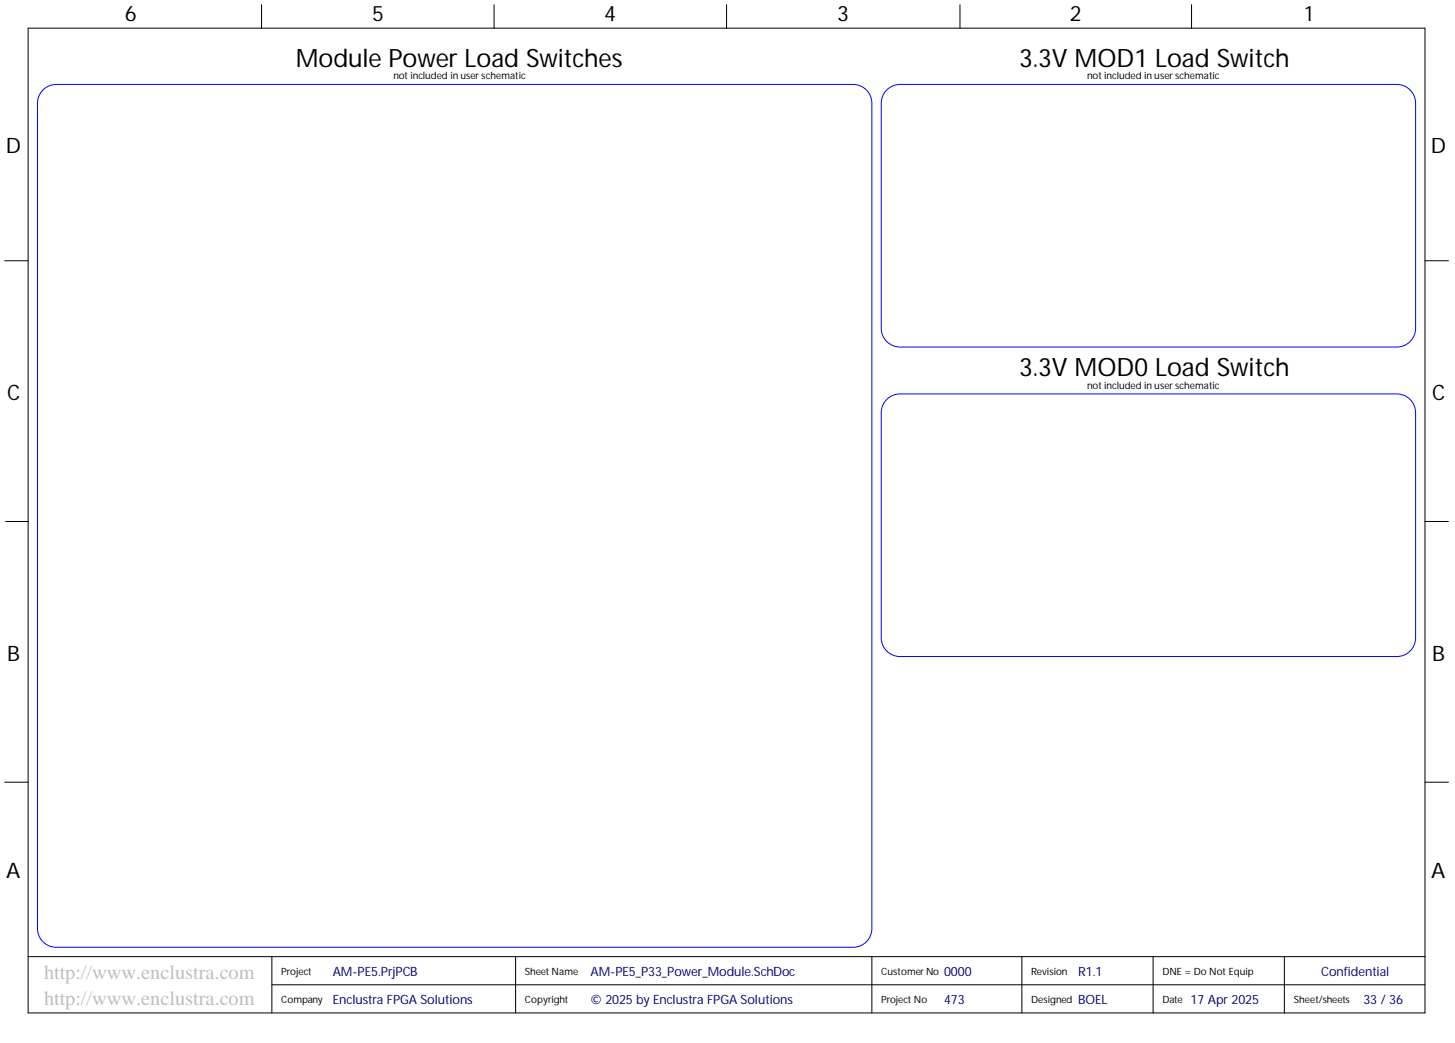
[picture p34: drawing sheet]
<svg xmlns="http://www.w3.org/2000/svg" width="393mm" height="282mm" viewBox="0 0 393 282" stroke-linecap="round" stroke-linejoin="round" font-family="sans-serif">
<defs><g id="words">
<g font-size="6.8">
<text x="80" y="18.1">Module Power Load Switches</text>
<text x="275.5" y="18.1">3.3V MOD1 Load Switch</text>
<text x="275.5" y="101.7">3.3V MOD0 Load Switch</text>
</g>
<g font-size="5.7">
<text x="33.7" y="5.7">6</text>
<text x="100.6" y="5.7">5</text>
<text x="163.3" y="5.7">4</text>
<text x="226.3" y="5.7">3</text>
<text x="289.2" y="5.7">2</text>
<text x="352.8" y="5.7">1</text>
<text x="1.6" y="41.4">D</text>
<text x="386.8" y="41.4">D</text>
<text x="1.9" y="108.1">C</text>
<text x="387.2" y="108.1">C</text>
<text x="1.9" y="178.5">B</text>
<text x="387.2" y="178.5">B</text>
<text x="1.7" y="237.3">A</text>
<text x="386.9" y="237.3">A</text>
</g>
<g font-size="5.5" fill="#c0c0c0">
<text x="11.9" y="264.7">http://www.enclustra.com</text>
<text x="11.9" y="271.5">http://www.enclustra.com</text>
</g>
<g font-size="3.5" fill="#000080">
<text x="90" y="263.8">AM-PE5.PrjPCB</text>
<text x="159.7" y="263.8">AM-PE5_P33_Power_Module.SchDoc</text>
<text x="255.2" y="263.8">0000</text>
<text x="357.2" y="263.8">Confidential</text>
<text x="90" y="271.4">Enclustra FPGA Solutions</text>
<text x="159.7" y="271.4">© 2025 by Enclustra FPGA Solutions</text>
<text x="255.2" y="271.4">473</text>
<text x="291.5" y="271.4">BOEL</text>
<text x="321.9" y="271.4">17 Apr 2025</text>
<text x="368.6" y="271.4">33 / 36</text>
</g>
<text font-size="3.5" fill="#00007c" x="291.5" y="263.8">R1.1</text>
<g font-size="2.7">
<text x="106.4" y="21.4">notincluded in userschematic</text>
<text x="293.9" y="21.4">notincluded in userschematic</text>
<text x="293.9" y="105">notincluded in userschematic</text>
<text x="76" y="263.4">Project</text>
<text x="141.9" y="263.4">Sheet Name</text>
<text x="238.2" y="263.4">CustomerNo</text>
<text x="278.8" y="263.4">Revision</text>
<text x="314.3" y="263.4">DNE = Do Not Equip</text>
<text x="76" y="271">Company</text>
<text x="141.9" y="271">Copyright</text>
<text x="238.2" y="271">Project No</text>
<text x="278.8" y="271">Designed</text>
<text x="314.3" y="271">Date</text>
<text x="349.7" y="271">Sheet/sheets</text>
</g>
</g></defs>
<g fill="none" stroke="#000" stroke-width=".27">
<path d="M7.6 7.6h377.6v266.1h-377.6zM70.7 1.3v6.3M133.6 1.3v6.3M196.4 1.3v6.3M259.5 1.3v6.3M322.1 1.3v6.3M1.3 70.5h6.3M385.2 70.5h6.4M1.5 140.9h6.1M385.2 140.9h6.4M1.3 211.4h6.3M385.2 211.4h6.4"/>
<path d="M7.6 258.5h377.6M73.5 258.5v15.2M139.4 258.5v15.2M235.7 258.5v15.2M276.3 258.5v15.2M311.7 258.5v15.2M347.2 258.5v15.2M73.5 266.1h311.7"/>
</g>
<path d="M11.9 24a5 5 0 0 1 3.3-1.2h215.4a5.1 5.1 0 0 1 5.1 5.1v223a5.1 5.1 0 0 1-5.1 5.1h-215.4a5.1 5.1 0 0 1-5.1-5.1v-223a5.1 5.1 0 0 1 1.8-3.9zM240 24a5 5 0 0 1 3.3-1.2h134.3a5.1 5.1 0 0 1 5.1 5.1v60.8a5.1 5.1 0 0 1-5.1 5.1h-134.3a5.1 5.1 0 0 1-5.1-5.1v-60.8a5.1 5.1 0 0 1 1.8-3.9zM240 107.7a5 5 0 0 1 3.3-1.2h134.3a5.1 5.1 0 0 1 5.1 5v60.9a5.1 5.1 0 0 1-5.1 5h-134.3a5.1 5.1 0 0 1-5.1-5v-60.9a5.1 5.1 0 0 1 1.8-3.8z" fill="none" stroke="#00f" stroke-width=".27"/>
<use href="#words"/>
</svg>
